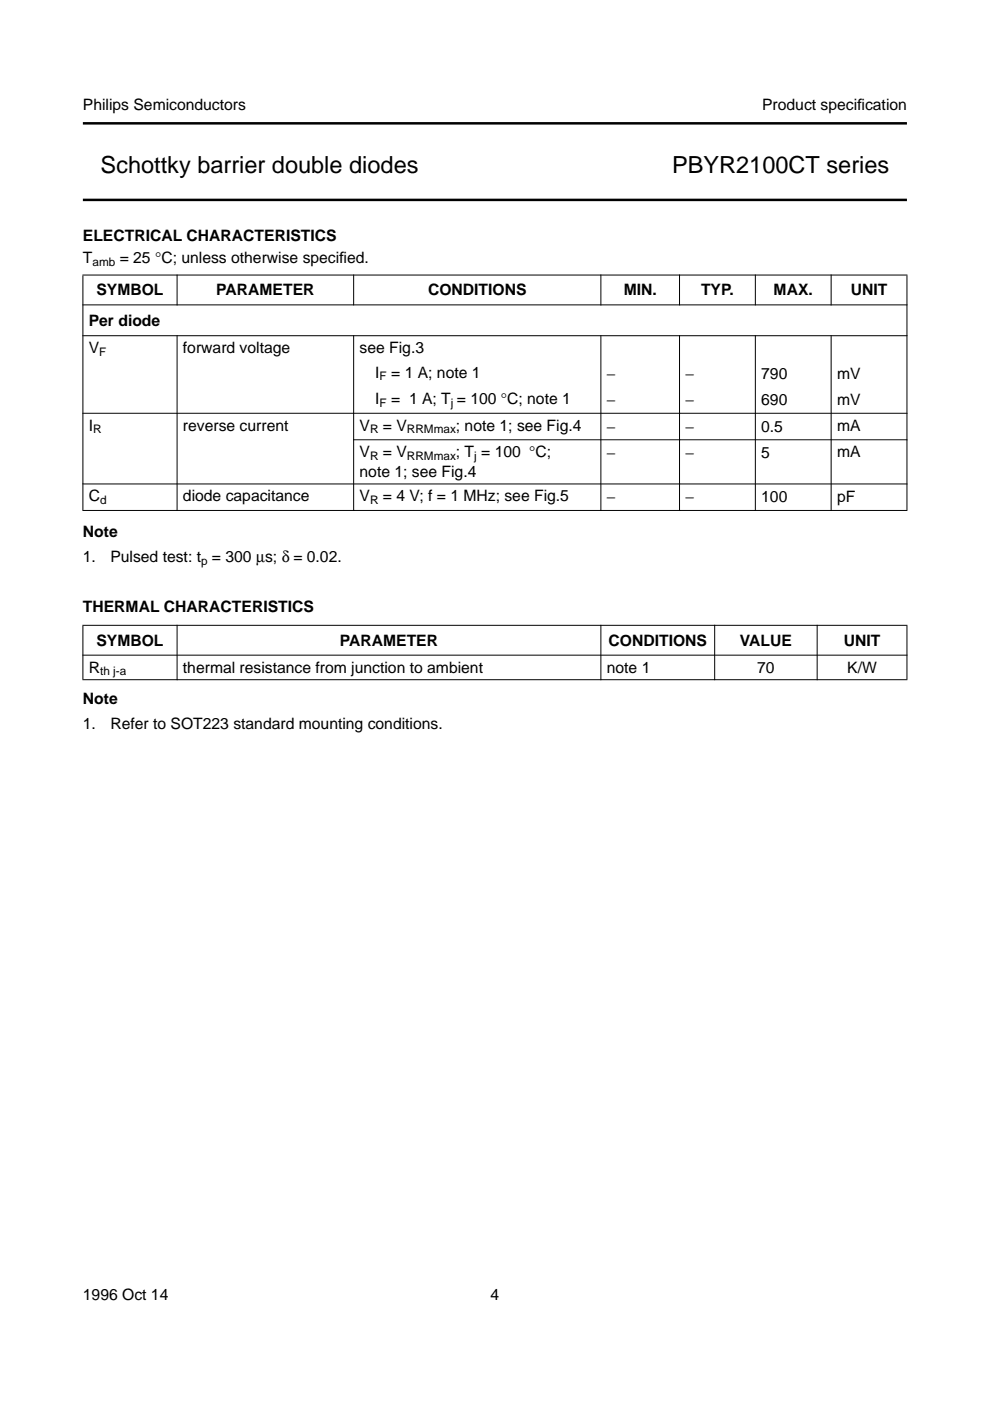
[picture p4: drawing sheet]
<svg xmlns="http://www.w3.org/2000/svg" width="210mm" height="297mm" viewBox="0 0 210 297" stroke-linecap="round" stroke-linejoin="round" font-family="sans-serif">
<defs><g id="words">
<g font-size="5">
<text x="21.3" y="36.6">Schottky barrier double diodes</text>
<text x="142.6" y="36.6">PBYR2100CT series</text>
</g>
<g font-size="3.3">
<text x="17.6" y="23.4">Philips Semiconductors</text>
<text x="161.7" y="23.4">Product specif</text>
<text x="181.9" y="23.4">ication</text>
<text x="17.6" y="51.1">ELECTRICAL CHARACTERISTICS</text>
<text x="17.6" y="55.8">T</text>
<text x="25.4" y="55.8">= 25 °C; unless otherwise specif</text>
<text x="72" y="55.8">ied.</text>
<text x="20.5" y="62.6">SYMBOL</text>
<text x="45.9" y="62.6">PARAMETER</text>
<text x="90.8" y="62.6">CONDITIONS</text>
<text x="132.3" y="62.6">MIN.</text>
<text x="148.7" y="62.6">TYP.</text>
<text x="164.1" y="62.6">MAX.</text>
<text x="180.5" y="62.6">UNIT</text>
<text x="18.8" y="69.2">Per diode</text>
<text x="18.8" y="74.9">V</text>
<text x="38.8" y="74.9">forward voltage</text>
<text x="76.3" y="74.9">see Fig.3</text>
<text x="79.6" y="80.1">I</text>
<text x="83" y="80.1">= 1 A; note 1</text>
<text x="128.7" y="80.3">−</text>
<text x="145.4" y="80.3">−</text>
<text x="161.5" y="80.3">790</text>
<text x="177.6" y="80.3">mV</text>
<text x="79.6" y="85.7">I</text>
<text x="83" y="85.7">= 1 A; T = 100 °C; note 1</text>
<text x="128.7" y="85.9">−</text>
<text x="145.4" y="85.9">−</text>
<text x="161.5" y="85.9">690</text>
<text x="177.6" y="85.9">mV</text>
<text x="18.8" y="91.3">I</text>
<text x="38.8" y="91.3">reverse current</text>
<text x="76.3" y="91.3">V</text>
<text x="81.2" y="91.3">= V</text>
<text x="96.7" y="91.3">; note 1; see Fig.4</text>
<text x="128.7" y="91.5">−</text>
<text x="145.4" y="91.5">−</text>
<text x="161.5" y="91.5">0.5</text>
<text x="177.6" y="91.3">mA</text>
<text x="76.3" y="96.9">V</text>
<text x="76.3" y="101.1">note 1; see Fig.4</text>
<text x="81.2" y="96.9">= V</text>
<text x="96.7" y="96.9">; T = 100 °C;</text>
<text x="128.7" y="97.1">−</text>
<text x="145.4" y="97.1">−</text>
<text x="161.5" y="97.1">5</text>
<text x="177.6" y="96.9">mA</text>
<text x="18.8" y="106.3">C</text>
<text x="38.8" y="106.3">diode capacitance</text>
<text x="76.3" y="106.3">V</text>
<text x="81.2" y="106.3">= 4 V; f = 1 MHz; see Fig.5</text>
<text x="128.7" y="106.5">−</text>
<text x="145.4" y="106.5">−</text>
<text x="161.5" y="106.5">100</text>
<text x="177.6" y="106.5">pF</text>
<text x="17.6" y="113.8">Note</text>
<text x="17.6" y="119.2">1.</text>
<text x="23.4" y="119.2">Pulsed test: t = 300 µs; δ = 0.02.</text>
<text x="17.6" y="129.8">THERMAL CHARACTERISTICS</text>
<text x="20.5" y="136.9">SYMBOL</text>
<text x="72.1" y="136.9">PARAMETER</text>
<text x="129.1" y="136.9">CONDITIONS</text>
<text x="157" y="136.9">VALUE</text>
<text x="179" y="136.9">UNIT</text>
<text x="18.8" y="142.6">R</text>
<text x="38.8" y="142.6">thermal resistance from junction to ambient</text>
<text x="128.7" y="142.6">note 1</text>
<text x="160.7" y="142.6">70</text>
<text x="179.8" y="142.6">K/W</text>
<text x="17.6" y="149.2">Note</text>
<text x="17.6" y="154.7">1.</text>
<text x="23.4" y="154.7">Refer to SOT223 standard mounting conditions.</text>
<text x="17.6" y="275.6">1996 Oct 14</text>
<text x="104.1" y="275.6">4</text>
</g>
<g font-size="2.5">
<text x="19.6" y="56.4">amb</text>
<text x="21.1" y="75.5">F</text>
<text x="80.5" y="80.7">F</text>
<text x="80.5" y="86.3">F</text>
<text x="95.7" y="86.3">j</text>
<text x="19.8" y="91.9">R</text>
<text x="78.5" y="91.9">R</text>
<text x="86.3" y="91.9">RRMmax</text>
<text x="78.5" y="97.5">R</text>
<text x="86.3" y="97.5">RRMmax</text>
<text x="100.6" y="97.5">j</text>
<text x="21.2" y="106.9">d</text>
<text x="78.5" y="106.9">R</text>
<text x="42.7" y="119.8">p</text>
<text x="21.2" y="143.2">th j-a</text>
</g>
</g></defs>
<path d="M17.6 26.2h174.8M17.6 42.4h174.8" fill="none" stroke="#000" stroke-width=".53"/>
<g fill="#000" stroke="#000" stroke-width=".21">
<path d="M17.5 58.3h175zM37.6 58.2v6.5zM75 58.2v6.5zM127.5 58.2v6.5zM144.2 58.2v6.5zM160.3 58.2v6.5zM176.3 58.2v6.5zM17.5 64.6h175zM17.5 71.2h175zM17.5 87.6h175zM74.9 93.2h117.6zM17.6 58.4v49.7z"/>
<path d="M37.6 71.1v37.2zM75 71.1v37.2zM127.5 71.1v37.2zM144.2 71.1v37.2zM160.3 71.1v37.2zM176.3 71.1v37.2zM192.4 58.4v49.7zM17.5 102.6h175zM17.5 108.2h175zM17.5 132.6h175zM17.5 138.9h175zM17.6 132.7v11.3z"/>
<path d="M37.6 132.5v11.7zM127.5 132.5v11.7zM151.6 132.5v11.7zM173.4 132.5v11.7zM192.4 132.7v11.3zM17.5 144.1h175z"/>
</g>
<use href="#words"/>
</svg>
